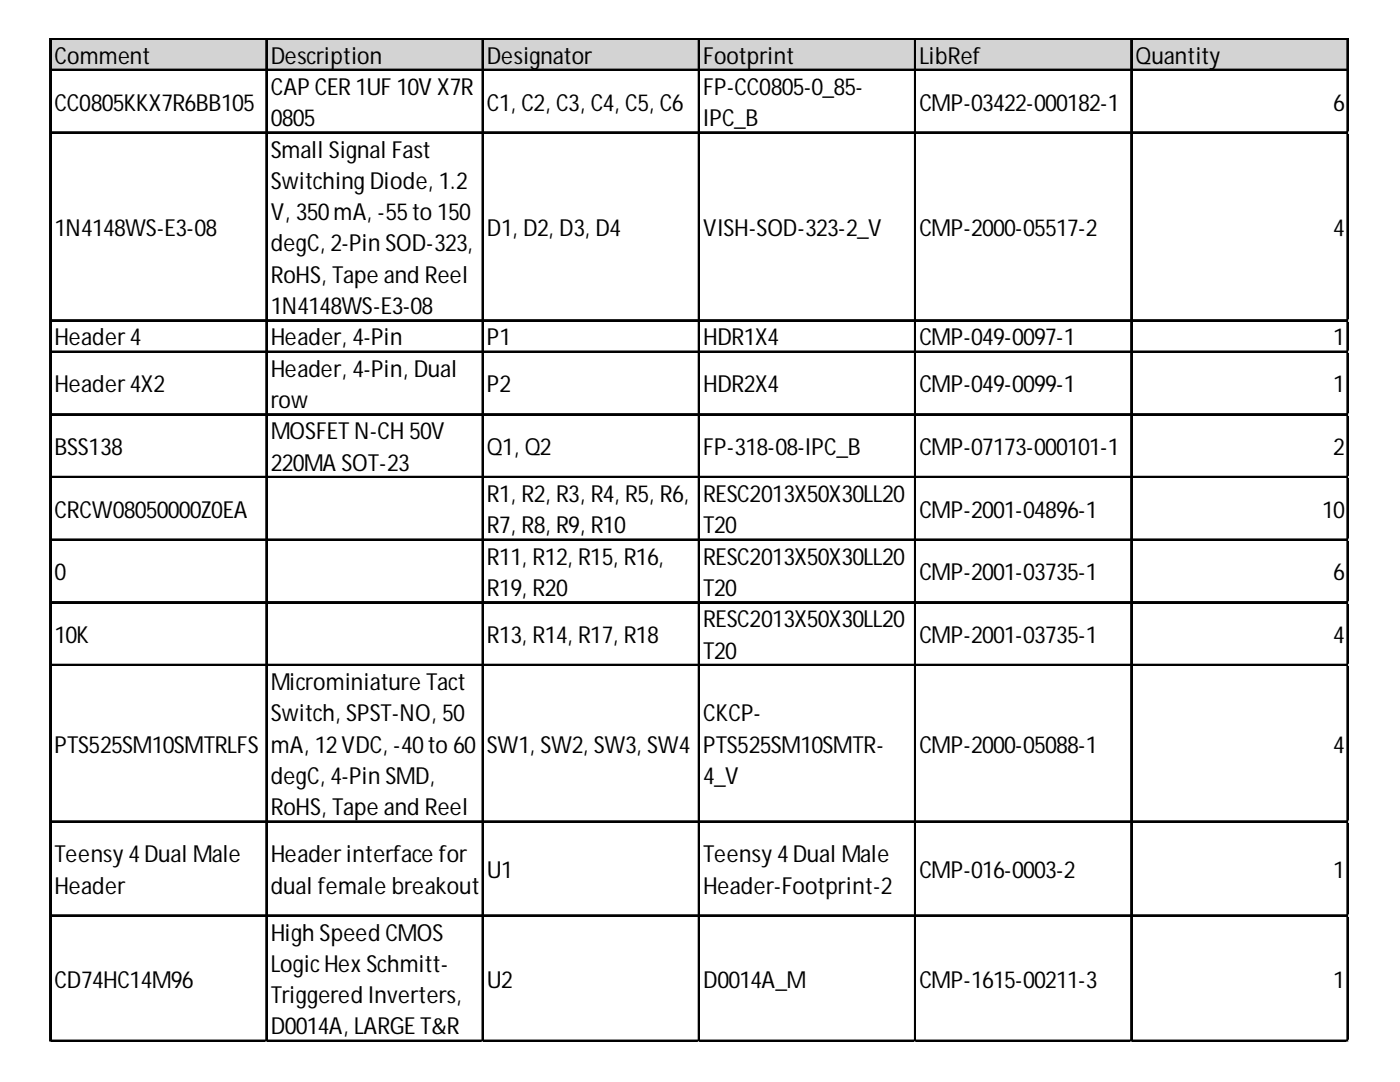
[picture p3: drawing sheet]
<svg xmlns="http://www.w3.org/2000/svg" width="279mm" height="216mm" viewBox="0 0 279 216" stroke-linecap="round" stroke-linejoin="round" font-family="sans-serif">
<defs><g id="words">
<g font-size="4.7">
<text x="10.9" y="12.7">Comment</text>
<text x="54" y="12.7">Description</text>
<text x="97.2" y="12.7">Designator</text>
<text x="140.3" y="12.7">Footprint</text>
<text x="183.5" y="12.7">LibRef</text>
<text x="226.6" y="12.7">Quantity</text>
<text x="10.9" y="22.1">CC0805KKX7R6BB105</text>
<text x="54" y="18.9">CAP CER 1UF 10V X7R</text>
<text x="97.2" y="22.1">C1, C2, C3, C4, C5, C6</text>
<text x="140.3" y="18.9">FP-CC0805-0_85-</text>
<text x="183.5" y="22.1">CMP-03422-000182-1</text>
<text x="266" y="22.1">6</text>
<text x="54" y="25.2">0805</text>
<text x="140.3" y="25.2">IPC_B</text>
<text x="54" y="31.4">Small Signal Fast</text>
<text x="54" y="37.7">Switching Diode, 1.2</text>
<text x="10.9" y="47.1">1N4148WS-E3-08</text>
<text x="54" y="43.9">V, 350mA, -55to 150</text>
<text x="97.2" y="47.1">D1, D2, D3, D4</text>
<text x="140.3" y="47.1">VISH-SOD-323-2_V</text>
<text x="183.5" y="47.1">CMP-2000-05517-2</text>
<text x="266" y="47.1">4</text>
<text x="54" y="50.2">degC, 2-Pin SOD-323,</text>
<text x="54" y="56.4">RoHS, Tape and Reel</text>
<text x="54" y="62.7">1N4148WS-E3-08</text>
<text x="10.9" y="68.9">Header 4</text>
<text x="54" y="68.9">Header, 4-Pin</text>
<text x="97.2" y="68.9">P1</text>
<text x="140.3" y="68.9">HDR1X4</text>
<text x="183.5" y="68.9">CMP-049-0097-1</text>
<text x="266" y="68.9">1</text>
<text x="54" y="75.2">Header, 4-Pin, Dual</text>
<text x="10.9" y="78.3">Header 4X2</text>
<text x="54" y="81.4">row</text>
<text x="97.2" y="78.3">P2</text>
<text x="140.3" y="78.3">HDR2X4</text>
<text x="183.5" y="78.3">CMP-049-0099-1</text>
<text x="266" y="78.3">1</text>
<text x="54" y="87.7">MOSFET N-CH 50V</text>
<text x="10.9" y="90.8">BSS138</text>
<text x="54" y="93.9">220MA SOT-23</text>
<text x="97.2" y="90.8">Q1, Q2</text>
<text x="140.3" y="90.8">FP-318-08-IPC_B</text>
<text x="183.5" y="90.8">CMP-07173-000101-1</text>
<text x="266" y="90.8">2</text>
<text x="97.2" y="100.2">R1, R2, R3, R4, R5, R6,</text>
<text x="140.3" y="100.2">RESC2013X50X30LL20</text>
<text x="10.9" y="103.3">CRCW08050000Z0EA</text>
<text x="97.2" y="106.4">R7, R8, R9, R10</text>
<text x="140.3" y="106.4">T20</text>
<text x="183.5" y="103.3">CMP-2001-04896-1</text>
<text x="263.8" y="103.3">10</text>
<text x="97.2" y="112.7">R11, R12, R15, R16,</text>
<text x="140.3" y="112.7">RESC2013X50X30LL20</text>
<text x="10.9" y="115.8">0</text>
<text x="97.2" y="118.9">R19, R20</text>
<text x="140.3" y="118.9">T20</text>
<text x="183.5" y="115.8">CMP-2001-03735-1</text>
<text x="266" y="115.8">6</text>
<text x="140.3" y="125.2">RESC2013X50X30LL20</text>
<text x="10.9" y="128.3">10K</text>
<text x="97.2" y="128.3">R13, R14, R17, R18</text>
<text x="140.3" y="131.4">T20</text>
<text x="183.5" y="128.3">CMP-2001-03735-1</text>
<text x="266" y="128.3">4</text>
<text x="54" y="137.7">Microminiature Tact</text>
<text x="54" y="143.9">Switch, SPST-NO, 50</text>
<text x="140.3" y="143.9">CKCP-</text>
<text x="10.9" y="150.2">PTS525SM10SMTRLFS</text>
<text x="54" y="150.2">mA, 12VDC, -40to 60</text>
<text x="97.2" y="150.2">SW1, SW2, SW3, SW4</text>
<text x="140.3" y="150.2">PTS525SM10SMTR-</text>
<text x="183.5" y="150.2">CMP-2000-05088-1</text>
<text x="266" y="150.2">4</text>
<text x="54" y="156.4">degC, 4-Pin SMD,</text>
<text x="140.3" y="156.4">4_V</text>
<text x="54" y="162.7">RoHS, Tape and Reel</text>
<text x="10.9" y="172">Teensy 4Dual Male</text>
<text x="54" y="172">Header interface for</text>
<text x="140.3" y="172">Teensy 4Dual Male</text>
<text x="10.9" y="178.3">Header</text>
<text x="54" y="178.3">dual female breakout</text>
<text x="97.2" y="175.2">U1</text>
<text x="140.3" y="178.3">Header-Footprint-2</text>
<text x="183.5" y="175.2">CMP-016-0003-2</text>
<text x="266" y="175.2">1</text>
<text x="54" y="187.7">High Speed CMOS</text>
<text x="10.9" y="197">CD74HC14M96</text>
<text x="54" y="193.9">LogicHex Schmitt-</text>
<text x="97.2" y="197">U2</text>
<text x="140.3" y="197">D0014A_M</text>
<text x="183.5" y="197">CMP-1615-00211-3</text>
<text x="266" y="197">1</text>
<text x="54" y="200.2">Triggered Inverters,</text>
<text x="54" y="206.4">D0014A, LARGE T&amp;R</text>
</g>
</g></defs>
<path d="M10.2 7.9h259v6.3h-259z" fill="#d3d3d3"/>
<g fill="none" stroke="#000" stroke-width=".31">
<path d="M9.9 7.6v200.3M10.1 7.6v200.3M10.3 7.6h258.9M10.3 7.8h258.9M10.3 13.8h258.9M10.3 14h258.9M53.1 7.9v200M53.3 7.9v200M96.2 7.9v200M96.4 7.9v200M139.4 7.9v200M139.6 7.9v200"/>
<path d="M182.5 7.9v200M182.7 7.9v200M225.7 7.9v200M225.9 7.9v200M268.9 7.9v200M269 7.9v200M10.3 26.3h258.9M10.3 26.5h258.9M10.3 63.8h258.9M10.3 64h258.9M10.3 70.1h258.9M10.3 70.2h258.9"/>
<path d="M10.3 82.6h258.9M10.3 82.7h258.9M10.3 95.1h258.9M10.3 95.2h258.9M10.3 107.6h258.9M10.3 107.7h258.9M10.3 120.1h258.9M10.3 120.2h258.9M10.3 132.6h258.9M10.3 132.7h258.9M10.3 163.8h258.9M10.3 164h258.9"/>
<path d="M10.3 182.6h258.9M10.3 182.7h258.9M10.3 207.6h258.9M10.3 207.7h258.9"/>
</g>
<path d="M9.9 207.9h.1" fill="none" stroke="#d4d4d4" stroke-width=".31"/>
<path d="M9.9 207.9h.4z" fill="#d4d4d4"/>
<path d="M53.1 207.9h.1" fill="none" stroke="#d4d4d4" stroke-width=".31"/>
<path d="M53.1 207.9h.3z" fill="#d4d4d4"/>
<path d="M96.2 207.9h.1" fill="none" stroke="#d4d4d4" stroke-width=".31"/>
<path d="M96.2 207.9h.4z" fill="#d4d4d4"/>
<path d="M139.4 207.9h.1" fill="none" stroke="#d4d4d4" stroke-width=".31"/>
<path d="M139.4 207.9h.3z" fill="#d4d4d4"/>
<path d="M182.5 207.9h.1" fill="none" stroke="#d4d4d4" stroke-width=".31"/>
<path d="M182.5 207.9h.4z" fill="#d4d4d4"/>
<path d="M225.7 207.9h.1" fill="none" stroke="#d4d4d4" stroke-width=".31"/>
<path d="M225.7 207.9h.3z" fill="#d4d4d4"/>
<path d="M268.9 207.9h.1" fill="none" stroke="#d4d4d4" stroke-width=".31"/>
<path d="M268.9 207.9h.3z" fill="#d4d4d4"/>
<path d="M269.2 26.3h.1" fill="none" stroke="#d4d4d4" stroke-width=".31"/>
<path d="M269.2 26.3v.4z" fill="#d4d4d4"/>
<path d="M269.2 63.8h.1" fill="none" stroke="#d4d4d4" stroke-width=".31"/>
<path d="M269.2 63.8v.4z" fill="#d4d4d4"/>
<path d="M269.2 70.1h.1" fill="none" stroke="#d4d4d4" stroke-width=".31"/>
<path d="M269.2 70.1v.3z" fill="#d4d4d4"/>
<path d="M269.2 82.6h.1" fill="none" stroke="#d4d4d4" stroke-width=".31"/>
<path d="M269.2 82.6v.3z" fill="#d4d4d4"/>
<path d="M269.2 95.1h.1" fill="none" stroke="#d4d4d4" stroke-width=".31"/>
<path d="M269.2 95.1v.3z" fill="#d4d4d4"/>
<path d="M269.2 107.6h.1" fill="none" stroke="#d4d4d4" stroke-width=".31"/>
<path d="M269.2 107.6v.3z" fill="#d4d4d4"/>
<path d="M269.2 120.1h.1" fill="none" stroke="#d4d4d4" stroke-width=".31"/>
<path d="M269.2 120.1v.3z" fill="#d4d4d4"/>
<path d="M269.2 132.6h.1" fill="none" stroke="#d4d4d4" stroke-width=".31"/>
<path d="M269.2 132.6v.3z" fill="#d4d4d4"/>
<path d="M269.2 163.8h.1" fill="none" stroke="#d4d4d4" stroke-width=".31"/>
<path d="M269.2 163.8v.3z" fill="#d4d4d4"/>
<path d="M269.2 182.6h.1" fill="none" stroke="#d4d4d4" stroke-width=".31"/>
<path d="M269.2 182.6v.3z" fill="#d4d4d4"/>
<path d="M269.2 207.6h.1" fill="none" stroke="#d4d4d4" stroke-width=".31"/>
<path d="M269.2 207.6v.3z" fill="#d4d4d4"/>
<use href="#words"/>
</svg>
